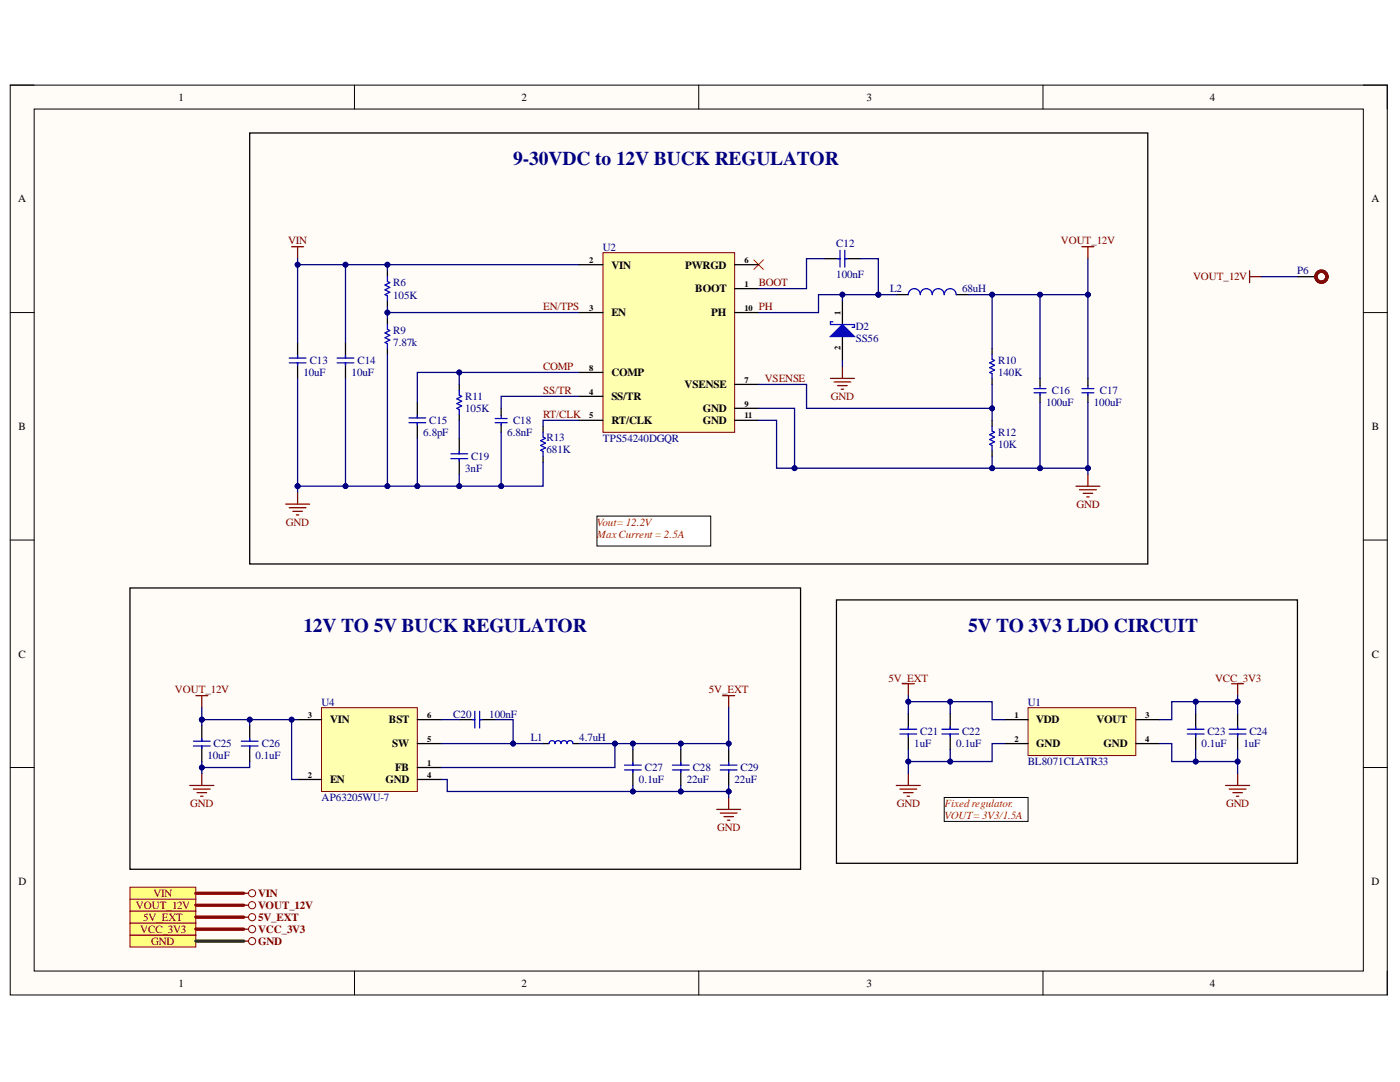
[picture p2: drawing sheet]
<svg xmlns="http://www.w3.org/2000/svg" width="279mm" height="216mm" viewBox="0 0 279 216" stroke-linecap="round" stroke-linejoin="round" font-family="sans-serif">
<defs><g id="words">
<g font-size="3.9" fill="#000080">
<text x="102.4" y="32.9">9-30VDC to 12V BUCK REGULATOR</text>
<text x="60.5" y="126.1">12V TO 5V BUCK REGULATOR</text>
<text x="193.2" y="126.1">5V TO 3V3 LDO CIRCUIT</text>
</g>
<g font-size="2.2">
<text x="35.6" y="20.1">1</text>
<text x="104.1" y="20.1">2</text>
<text x="172.9" y="20.1">3</text>
<text x="241.5" y="20.1">4</text>
<text x="3.6" y="40.4">A</text>
<text x="273.7" y="40.4">A</text>
<text x="122" y="53.6">VIN</text>
<text x="136.7" y="53.6">PWRGD</text>
<text x="138.7" y="58.3">BOOT</text>
<text x="122" y="63.1">EN</text>
<text x="142" y="63.1">PH</text>
<text x="122" y="75.1">COMP</text>
<text x="136.6" y="77.5">VSENSE</text>
<text x="122" y="79.9">SS/TR</text>
<text x="140.3" y="82.2">GND</text>
<text x="3.7" y="85.8">B</text>
<text x="122" y="84.6">RT/CLK</text>
<text x="140.3" y="84.6">GND</text>
<text x="273.8" y="85.8">B</text>
<text x="3.7" y="131.3">C</text>
<text x="273.8" y="131.3">C</text>
<text x="65.9" y="144.4">VIN</text>
<text x="77.6" y="144.4">BST</text>
<text x="78.3" y="149.1">SW</text>
<text x="206.8" y="144.4">VDD</text>
<text x="206.8" y="149.1">GND</text>
<text x="218.8" y="144.4">VOUT</text>
<text x="220.3" y="149.1">GND</text>
<text x="78.9" y="153.9">FB</text>
<text x="65.9" y="156.3">EN</text>
<text x="76.9" y="156.3">GND</text>
<text x="3.7" y="176.6">D</text>
<text x="273.7" y="176.6">D</text>
<text x="35.6" y="196.9">1</text>
<text x="104.1" y="196.9">2</text>
<text x="172.9" y="196.9">3</text>
<text x="241.5" y="196.9">4</text>
</g>
<g font-size="2.2" fill="#800000">
<text x="57.5" y="48.8">VIN</text>
<text x="211.7" y="48.8">VOUT_12V</text>
<text x="151.4" y="57.1">BOOT</text>
<text x="238.1" y="55.9">VOUT_12V</text>
<text x="108.4" y="61.9">EN/TPS</text>
<text x="151.4" y="61.9">PH</text>
<text x="108.4" y="73.9">COMP</text>
<text x="152.6" y="76.2">VSENSE</text>
<text x="108.4" y="83.4">RT/CLK</text>
<text x="108.4" y="78.7">SS/TR</text>
<text x="165.8" y="79.9">GND</text>
<text x="214.8" y="101.3">GND</text>
<text x="57.1" y="105">GND</text>
<text x="177.3" y="136">5V_EXT</text>
<text x="242.5" y="136">VCC_3V3</text>
<text x="34.9" y="138.4">VOUT_12V</text>
<text x="141.5" y="138.4">5V_EXT</text>
<text x="38" y="161.1">GND</text>
<text x="179" y="161.1">GND</text>
<text x="244.7" y="161.1">GND</text>
<text x="143.1" y="165.8">GND</text>
<text x="30.6" y="179">VIN</text>
<text x="51.5" y="179">VIN</text>
<text x="27.1" y="181.4">VOUT_12V</text>
<text x="28.6" y="183.7">5V_EXT</text>
<text x="51.5" y="181.4">VOUT_12V</text>
<text x="51.5" y="183.7">5V_EXT</text>
<text x="28" y="186.2">VCC_3V3</text>
<text x="30.2" y="188.6">GND</text>
<text x="51.5" y="188.6">GND</text>
<text x="51.5" y="186.2">VCC_3V3</text>
</g>
<g font-size="2.2" fill="#000080">
<text x="120.3" y="50">U2</text>
<text x="166.9" y="49.3">C12</text>
<text x="78.5" y="57.1">R6</text>
<text x="78.5" y="59.6">105K</text>
<text x="166.9" y="55.5">100nF</text>
<text x="177.6" y="58.3">L2</text>
<text x="192" y="58.3">68uH</text>
<text x="258.9" y="54.8">P6</text>
<text x="170.8" y="65.9">D2</text>
<text x="78.5" y="66.7">R9</text>
<text x="78.5" y="69.1">7.87k</text>
<text x="170.8" y="68.3">SS56</text>
<text x="60.5" y="75.1">10uF</text>
<text x="61.8" y="72.7">C13</text>
<text x="70.2" y="75.1">10uF</text>
<text x="71.4" y="72.7">C14</text>
<text x="199.2" y="72.7">R10</text>
<text x="199.2" y="75.1">140K</text>
<text x="92.8" y="79.9">R11</text>
<text x="92.8" y="82.2">105K</text>
<text x="208.8" y="81.1">100uF</text>
<text x="209.9" y="78.7">C16</text>
<text x="218.3" y="81.1">100uF</text>
<text x="219.5" y="78.7">C17</text>
<text x="84.5" y="87.1">6.8pF</text>
<text x="85.6" y="84.6">C15</text>
<text x="101.2" y="87.1">6.8nF</text>
<text x="102.4" y="84.6">C18</text>
<text x="109.1" y="88">R13</text>
<text x="120.3" y="88.2">TPS54240DGQR</text>
<text x="199.2" y="87.1">R12</text>
<text x="199.2" y="89.4">10K</text>
<text x="92.8" y="94.2">3nF</text>
<text x="94" y="91.8">C19</text>
<text x="109.1" y="90.3">681K</text>
<text x="64.2" y="140.8">U4</text>
<text x="90.5" y="143.2">C20</text>
<text x="97.7" y="143.2">100nF</text>
<text x="205.1" y="140.8">U1</text>
<text x="42.6" y="149.1">C25</text>
<text x="52.3" y="149.1">C26</text>
<text x="105.9" y="147.9">L1</text>
<text x="115.6" y="147.9">4.7uH</text>
<text x="182.5" y="149.1">1uF</text>
<text x="183.6" y="146.7">C21</text>
<text x="190.8" y="149.1">0.1uF</text>
<text x="192" y="146.7">C22</text>
<text x="239.8" y="149.1">0.1uF</text>
<text x="241" y="146.7">C23</text>
<text x="248.2" y="149.1">1uF</text>
<text x="249.3" y="146.7">C24</text>
<text x="41.4" y="151.5">10uF</text>
<text x="51" y="151.5">0.1uF</text>
<text x="128.7" y="153.9">C27</text>
<text x="138.2" y="153.9">C28</text>
<text x="147.8" y="153.9">C29</text>
<text x="205.1" y="152.7">BL8071CLATR33</text>
<text x="64.2" y="159.9">AP63205WU-7</text>
<text x="127.5" y="156.3">0.1uF</text>
<text x="137.1" y="156.3">22uF</text>
<text x="146.6" y="156.3">22uF</text>
</g>
<g font-size="2.2" fill="#f00">
<text x="119.1" y="105">Vout=12.2V</text>
<text x="119.1" y="107.3">MaxCurrent= 2.5A</text>
<text x="188.5" y="161.1">Fixedregulator.</text>
<text x="188.5" y="163.5">VOUT= 3V3/1.5A</text>
</g>
<g font-size="1.7">
<text x="117.6" y="52.5">2</text>
<text x="148.6" y="52.5">6</text>
<text x="148.6" y="57.2">1</text>
<text x="117.6" y="62">3</text>
<text x="148.6" y="62">10</text>
<text x="167.7" y="62.9" transform="rotate(-90 167.7 62.9)">1</text>
<text x="167.7" y="69.8" transform="rotate(-90 167.7 69.8)">2</text>
<text x="117.6" y="74">8</text>
<text x="148.6" y="76.4">7</text>
<text x="117.6" y="78.8">4</text>
<text x="117.6" y="83.5">5</text>
<text x="148.6" y="81.1">9</text>
<text x="148.6" y="83.5">11</text>
<text x="61.5" y="143.3">3</text>
<text x="85.2" y="143.3">6</text>
<text x="202.5" y="143.3">1</text>
<text x="228.5" y="143.3">3</text>
<text x="85.2" y="148">5</text>
<text x="202.5" y="148">2</text>
<text x="228.5" y="148">4</text>
<text x="61.5" y="155.2">2</text>
<text x="85.2" y="152.8">1</text>
<text x="85.2" y="155.2">4</text>
</g>
</g></defs>
<path d="M2 17h274.9v181.5h-274.9z" fill-rule="evenodd" fill="#fffcf8"/>
<path d="M2 17h274.9v181.5h-274.9z" fill="none" stroke="#000" stroke-width=".2"/>
<path d="M6.8 21.8h265.3v172h-265.3z" fill-rule="evenodd" fill="#fffcf8"/>
<g fill="none" stroke="#000" stroke-width=".2">
<path d="M2 17h4.8M70.7 17v4.8M139.4 17v4.8M208.2 17v4.8M272.1 17h4.8v4.8M6.8 21.8h265.3v172h-265.3zM2 62.4h4.8M272.1 62.4h4.8M2 107.8h4.8M272.1 107.8h4.8M2 153.1h4.8M272.1 153.1h4.8"/>
<path d="M70.7 193.8v4.7M139.5 193.8v4.7M208.2 193.8v4.7M276.9 193.8v4.7"/>
</g>
<path d="M25.9 179.4h13.2v2.4h-13.2z" fill-rule="evenodd" fill="#ffff80"/>
<g fill="none" stroke="#800000" stroke-width=".2">
<path d="M25.9 179.4h13.2v2.4h-13.2z"/>
<circle cx="50.3" cy="180.6" r=".71"/>
</g>
<path d="M48.6 180.6h1" fill="none" stroke="#800000" stroke-width=".25"/>
<path d="M25.9 177h13.2v2.4h-13.2z" fill-rule="evenodd" fill="#ffff80"/>
<g fill="none" stroke="#800000" stroke-width=".2">
<path d="M25.9 177h13.2v2.4h-13.2z"/>
<circle cx="50.3" cy="178.2" r=".71"/>
</g>
<path d="M48.6 178.2h1" fill="none" stroke="#800000" stroke-width=".25"/>
<path d="M25.9 186.6h13.2v2.4h-13.2z" fill-rule="evenodd" fill="#ffff80"/>
<g fill="none" stroke="#800000" stroke-width=".2">
<path d="M25.9 186.6h13.2v2.4h-13.2z"/>
<circle cx="50.3" cy="187.8" r=".72"/>
</g>
<path d="M58.2 49.2h2.4M59.4 49.2v2.4M215.9 49.2h2.4M217.1 49.2v2.4M165.7 75.5h4.8M166.5 76.2h3.3M167.2 76.9h1.9M167.9 77.7h.5M168.1 73.1v2.4M48.6 187.8h1" fill="none" stroke="#800000" stroke-width=".25"/>
<path d="M119.1 103h22.7v6h-22.7z" fill-rule="evenodd" fill="#fff"/>
<path d="M119.1 103h22.7v6h-22.7z" fill="none" stroke="#000" stroke-width=".2"/>
<path d="M168.1 60v4.8M178.9 58.8h2.4M190.8 58.8h2.4M168.1 67.1v4.8M83.3 80.3v3.1M83.3 84.3v3.2" fill="none" stroke="#000" stroke-width=".25"/>
<path d="M181.3 58.8a1.19 1.19 0 0 1 1.2-1.2 1.19 1.19 0 0 1 1.2 1.2 1.19 1.19 0 0 1 1.2-1.2 1.19 1.19 0 0 1 1.2 1.2 1.19 1.19 0 0 1 1.1-1.2 1.19 1.19 0 0 1 1.2 1.2 1.19 1.19 0 0 1 1.2-1.2 1.19 1.19 0 0 1 1.2 1.2M165.7 64.8h4.8v.5h-.4M166.2 64.2h-.5v.5M81.6 83.4h3.4M81.6 84.3h3.4M83.3 82.9v.5M83.3 84.3v.5" fill="none" stroke="#00f" stroke-width=".25"/>
<path d="M165.7 67.1l2.4-2.3 2.4 2.3z" fill="#00f"/>
<g fill="none" stroke="#00f" stroke-width=".25">
<path d="M167.2 51.6h.4M167.6 49.9v3.4M168.6 49.9v3.4M168.6 51.6h.5M57.7 71.4h3.4M57.7 72.4h3.4M59.4 71v.4M59.4 72.4v.5M67.3 71.4h3.3M67.3 72.4h3.3M69 71v.4M69 72.4v.5"/>
<path d="M165.7 67.1l2.4-2.3 2.4 2.3zM90 90.6h3.3M90 91.5h3.3M91.7 90.1v.5M91.7 91.5v.5M198 85.1v.9l.5 .3-1 .4 1 .5-1 .5 1 .5-1 .4 .5 .3v.9"/>
</g>
<path d="M49.8 26.5h179.3v86h-179.3zM164.5 51.6h3.1M168.6 51.6h3.1M59.4 68.3v3.1M59.4 72.4v3.1M69 68.3v3.1M69 72.4v3.1M91.7 87.5v3.1M91.7 91.5v3.1M198 83.9v1.2M198 89.8v1.2" fill="none" stroke="#000" stroke-width=".25"/>
<path d="M150.4 51.9l2 1.9M152.4 51.9l-2 1.9" fill="none" stroke="#f00" stroke-width=".2"/>
<g fill="none" stroke="#800000" stroke-width=".25">
<path d="M59.4 98.2v2.4M214.7 97h4.8M215.4 97.7h3.4M216.2 98.4h1.9M216.9 99.2h.5M217.1 94.6v2.4M57 100.6h4.8M57.7 101.3h3.4M58.4 102h1.9M59.2 102.7h.4M39.1 138.8h2.4M40.3 138.8v2.4"/>
<path d="M144.2 138.8h2.4M145.4 138.8v2.4"/>
</g>
<path d="M64.2 141.2h19.1v16.7h-19.1z" fill-rule="evenodd" fill="#ffffb0"/>
<path d="M64.2 141.2h19.1v16.7h-19.1z" fill="none" stroke="#800000" stroke-width=".2"/>
<g fill="none" stroke="#000" stroke-width=".25">
<path d="M25.9 117.3h133.9v56.2h-133.9zM40.3 144.8v3.1M40.3 148.8v3.2M49.8 144.8v3.1M49.8 148.8v3.2M59.4 155.5h4.8M59.4 143.6h4.8M83.3 153.1h4.8M83.3 155.5h4.8M83.3 143.6h4.8M83.3 148.4h4.8M91.7 143.6h3.1"/>
<path d="M95.7 143.6h3.1M108.4 148.4h1.2M114.4 148.4h1.1M126.3 149.6v3.1M126.3 153.6v3.1M135.9 149.6v3.1M135.9 153.6v3.1M145.4 149.6v3.1M145.4 153.6v3.1"/>
</g>
<g fill="none" stroke="#00f" stroke-width=".25">
<path d="M38.6 147.9h3.3M38.6 148.8h3.3M40.3 147.4v.5M40.3 148.8v.5M48.2 147.9h3.3M48.2 148.8h3.3M49.8 147.4v.5M49.8 148.8v.5M94.3 143.6h.5M94.8 141.9v3.4M95.7 141.9v3.4M95.7 143.6h.5"/>
<path d="M109.6 148.4a.6 .6 0 0 1 .6-.6 .6 .6 0 0 1 .6 .6 .6 .6 0 0 1 .6-.6 .6 .6 0 0 1 .6 .6 .6 .6 0 0 1 .6-.6 .6 .6 0 0 1 .6 .6 .6 .6 0 0 1 .6-.6 .6 .6 0 0 1 .6 .6M124.6 152.7h3.4M124.6 153.6h3.4M126.3 152.2v.5M126.3 153.6v.5M134.2 152.7h3.3M134.2 153.6h3.3M135.9 152.2v.5M135.9 153.6v.5M143.8 152.7h3.3M143.8 153.6h3.3M145.4 152.2v.5"/>
<path d="M145.4 153.6v.5"/>
</g>
<g fill="none" stroke="#800000" stroke-width=".25">
<path d="M180.1 136.4h2.4M181.3 136.4v2.4M245.8 136.4h2.4M247 136.4v2.4M37.9 156.7h4.8M38.6 157.4h3.3M39.3 158.2h1.9M40 158.9h.5M40.3 154.3v2.4M145.4 159.1v2.4M143 161.5h4.8M143.8 162.2h3.3"/>
<path d="M144.5 162.9h1.9M145.2 163.7h.5"/>
</g>
<path d="M205.2 141.2h21.5v9.6h-21.5z" fill-rule="evenodd" fill="#ffffb0"/>
<path d="M205.2 141.2h21.5v9.6h-21.5z" fill="none" stroke="#800000" stroke-width=".2"/>
<path d="M181.3 142.4v3.1M181.3 146.5v3.1M189.6 142.4v3.1M189.6 146.5v3.1M200.4 143.6h4.8M200.4 148.4h4.8M226.7 143.6h4.8M226.7 148.4h4.8M238.6 142.4v3.1M238.6 146.5v3.1M247 142.4v3.1M247 146.5v3.1" fill="none" stroke="#000" stroke-width=".25"/>
<g fill="none" stroke="#00f" stroke-width=".25">
<path d="M179.6 145.5h3.3M179.6 146.5h3.3M181.3 145v.5M181.3 146.5v.4M188 145.5h3.3M188 146.5h3.3M189.6 145v.5M189.6 146.5v.4M237 145.5h3.3M237 146.5h3.3M238.6 145v.5M238.6 146.5v.4"/>
<path d="M245.3 145.5h3.4M245.3 146.5h3.4M247 145v.5M247 146.5v.4"/>
</g>
<path d="M178.9 156.7h4.8M179.6 157.4h3.3M180.3 158.2h1.9M181 158.9h.5M181.3 154.3v2.4M244.6 156.7h4.8M245.3 157.4h3.4M246 158.2h1.9M246.7 158.9h.5M247 154.3v2.4" fill="none" stroke="#800000" stroke-width=".25"/>
<path d="M188.4 159.1h16.8v4.8h-16.8z" fill-rule="evenodd" fill="#fff"/>
<path d="M188.4 159.1h16.8v4.8h-16.8z" fill="none" stroke="#000" stroke-width=".2"/>
<g fill="none" stroke="#000" stroke-width=".25">
<path d="M77.3 54v1.2M77.3 60v1.2M77.3 63.6v1.2M77.3 69.5v1.2M91.7 76.7v1.2M198 69.5v1.2M198 75.5v1.2M207.6 75.5v1.4M207.6 78.7v1.6M217.1 75.5v1.4M217.1 78.7v1.6M91.7 82.7v1.2"/>
<path d="M100 81.5v1.4M100 84.7v1.6M108.4 85.1v1.2M108.4 91v1.2M166.9 119.7h92v52.6h-92z"/>
</g>
<g fill="none" stroke="#00f" stroke-width=".25">
<path d="M77.3 55.2v1l.5 .2-1 .5 1 .5-1 .4 1 .5-1 .5 .5 .2v1M77.3 64.8v.9l.5 .3-1 .4 1 .5-1 .5 1 .5-1 .4 .5 .3v.9M91.7 77.9v1l.4 .2-.9 .5 .9 .4-.9 .5 .9 .5-.9 .5 .5 .2v1M198 70.7v1l.5 .2-1 .5 1 .5-1 .5 1 .4-1 .5 .5 .3v.9M206.4 78.4h2.4M206.4 77.5h2.4M207.6 76.9v.5M207.6 78.4v.5M215.9 78.4h2.4M215.9 77.5h2.4M217.1 76.9v.5M217.1 78.4v.5"/>
<path d="M98.8 84.3h2.4M98.8 83.5h2.4M100 82.9v.5M100 84.3v.5M108.4 86.3v.9l.5 .3-1 .4 1 .5-1 .5 1 .5-1 .4 .5 .3v.9"/>
</g>
<path d="M25.9 181.8h13.2v2.4h-13.2z" fill-rule="evenodd" fill="#ffff80"/>
<g fill="none" stroke="#800000" stroke-width=".2">
<path d="M25.9 181.8h13.2v2.4h-13.2z"/>
<circle cx="50.3" cy="183" r=".72"/>
</g>
<path d="M48.6 183h1" fill="none" stroke="#800000" stroke-width=".25"/>
<path d="M25.9 184.2h13.2v2.4h-13.2z" fill-rule="evenodd" fill="#ffff80"/>
<g fill="none" stroke="#800000" stroke-width=".2">
<path d="M25.9 184.2h13.2v2.4h-13.2z"/>
<circle cx="50.3" cy="185.4" r=".72"/>
</g>
<path d="M249.4 54v2.4M249.4 55.2h2.4M48.6 185.4h1" fill="none" stroke="#800000" stroke-width=".25"/>
<path d="M258.9 55.2h3.6" fill="none" stroke="#000" stroke-width=".25"/>
<circle cx="263.7" cy="55.2" r="1.1" fill="none" stroke="#5b0f00" stroke-width=".68"/>
<path d="M120.3 50.4h26.3v35.9h-26.3z" fill-rule="evenodd" fill="#ffffb0"/>
<path d="M120.3 50.4h26.3v35.9h-26.3z" fill="none" stroke="#800000" stroke-width=".2"/>
<path d="M115.5 52.8h4.8M146.6 57.6h4.8M146.6 52.8h4.8M115.5 62.4h4.8M115.5 79.1h4.8M115.5 74.3h4.8M146.6 62.4h4.8M146.6 76.7h4.8M115.5 83.9h4.8M146.6 83.9h4.8M146.6 81.5h4.8" fill="none" stroke="#000" stroke-width=".25"/>
<path d="M39.1 187.8h9.5" fill="none" stroke="#274e13" stroke-width=".68"/>
<path d="M39.1 178.2h9.5M39.1 180.6h9.5" fill="none" stroke="#980000" stroke-width=".68"/>
<path d="M77.3 62.4v1.2" fill="none" stroke="#000080" stroke-width=".25"/>
<circle cx="77.3" cy="62.4" r=".48" fill="#000080"/>
<circle cx="77.3" cy="62.4" r=".48" fill="none" stroke="#000080" stroke-width=".2"/>
<path d="M69 52.8v15.5" fill="none" stroke="#000080" stroke-width=".25"/>
<circle cx="69" cy="52.8" r=".48" fill="#000080"/>
<circle cx="69" cy="52.8" r=".48" fill="none" stroke="#000080" stroke-width=".2"/>
<path d="M59.4 52.8v15.5" fill="none" stroke="#000080" stroke-width=".25"/>
<circle cx="59.4" cy="52.8" r=".48" fill="#000080"/>
<circle cx="59.4" cy="52.8" r=".48" fill="none" stroke="#000080" stroke-width=".2"/>
<path d="M69 75.5v21.5" fill="none" stroke="#000080" stroke-width=".25"/>
<circle cx="69" cy="97" r=".48" fill="#000080"/>
<circle cx="69" cy="97" r=".48" fill="none" stroke="#000080" stroke-width=".2"/>
<path d="M77.3 70.7v26.3" fill="none" stroke="#000080" stroke-width=".25"/>
<circle cx="77.3" cy="97" r=".48" fill="#000080"/>
<circle cx="77.3" cy="97" r=".48" fill="none" stroke="#000080" stroke-width=".2"/>
<path d="M91.7 74.3v2.4M91.7 83.9v3.6" fill="none" stroke="#000080" stroke-width=".25"/>
<circle cx="91.7" cy="74.3" r=".48" fill="#000080"/>
<circle cx="91.7" cy="74.3" r=".48" fill="none" stroke="#000080" stroke-width=".2"/>
<path d="M83.3 87.5v9.5h8.4v-2.4" fill="none" stroke="#000080" stroke-width=".25"/>
<circle cx="91.7" cy="97" r=".48" fill="#000080"/>
<circle cx="91.7" cy="97" r=".48" fill="none" stroke="#000080" stroke-width=".2"/>
<circle cx="83.3" cy="97" r=".48" fill="#000080"/>
<circle cx="83.3" cy="97" r=".48" fill="none" stroke="#000080" stroke-width=".2"/>
<path d="M59.4 75.5v21.5" fill="none" stroke="#000080" stroke-width=".25"/>
<circle cx="59.4" cy="97" r=".48" fill="#000080"/>
<circle cx="59.4" cy="97" r=".48" fill="none" stroke="#000080" stroke-width=".2"/>
<path d="M59.4 97v1.2" fill="none" stroke="#000080" stroke-width=".25"/>
<circle cx="59.4" cy="97" r=".48" fill="#000080"/>
<circle cx="59.4" cy="97" r=".48" fill="none" stroke="#000080" stroke-width=".2"/>
<path d="M108.4 92.2v4.8h-8.4" fill="none" stroke="#000080" stroke-width=".25"/>
<circle cx="100" cy="97" r=".48" fill="#000080"/>
<circle cx="100" cy="97" r=".48" fill="none" stroke="#000080" stroke-width=".2"/>
<path d="M175.3 58.8h3.6" fill="none" stroke="#000080" stroke-width=".25"/>
<circle cx="175.3" cy="58.8" r=".48" fill="#000080"/>
<circle cx="175.3" cy="58.8" r=".48" fill="none" stroke="#000080" stroke-width=".2"/>
<path d="M193.2 58.8h4.8v10.7" fill="none" stroke="#000080" stroke-width=".25"/>
<circle cx="198" cy="58.8" r=".48" fill="#000080"/>
<circle cx="198" cy="58.8" r=".48" fill="none" stroke="#000080" stroke-width=".2"/>
<path d="M77.3 61.2v1.2h38.2" fill="none" stroke="#000080" stroke-width=".25"/>
<circle cx="77.3" cy="62.4" r=".48" fill="#000080"/>
<circle cx="77.3" cy="62.4" r=".48" fill="none" stroke="#000080" stroke-width=".2"/>
<path d="M164.5 51.6h-3.5v6h-9.6M171.7 51.6h3.6v7.2M115.5 83.9h-7.1v1.2" fill="none" stroke="#000080" stroke-width=".25"/>
<circle cx="175.3" cy="58.8" r=".48" fill="#000080"/>
<circle cx="175.3" cy="58.8" r=".48" fill="none" stroke="#000080" stroke-width=".2"/>
<path d="M168.1 58.8v1.2" fill="none" stroke="#000080" stroke-width=".25"/>
<circle cx="168.1" cy="58.8" r=".48" fill="#000080"/>
<circle cx="168.1" cy="58.8" r=".48" fill="none" stroke="#000080" stroke-width=".2"/>
<path d="M198 91v2.4" fill="none" stroke="#000080" stroke-width=".25"/>
<circle cx="198" cy="93.4" r=".48" fill="#000080"/>
<circle cx="198" cy="93.4" r=".48" fill="none" stroke="#000080" stroke-width=".2"/>
<path d="M198 58.8h9.6v16.7" fill="none" stroke="#000080" stroke-width=".25"/>
<circle cx="207.6" cy="58.8" r=".48" fill="#000080"/>
<circle cx="207.6" cy="58.8" r=".48" fill="none" stroke="#000080" stroke-width=".2"/>
<circle cx="198" cy="58.8" r=".48" fill="#000080"/>
<circle cx="198" cy="58.8" r=".48" fill="none" stroke="#000080" stroke-width=".2"/>
<path d="M207.6 58.8h9.5v16.7" fill="none" stroke="#000080" stroke-width=".25"/>
<circle cx="207.6" cy="58.8" r=".48" fill="#000080"/>
<circle cx="207.6" cy="58.8" r=".48" fill="none" stroke="#000080" stroke-width=".2"/>
<circle cx="217.1" cy="58.8" r=".48" fill="#000080"/>
<circle cx="217.1" cy="58.8" r=".48" fill="none" stroke="#000080" stroke-width=".2"/>
<path d="M217.1 80.3v13.1" fill="none" stroke="#000080" stroke-width=".25"/>
<circle cx="217.1" cy="93.4" r=".48" fill="#000080"/>
<circle cx="217.1" cy="93.4" r=".48" fill="none" stroke="#000080" stroke-width=".2"/>
<path d="M207.6 80.3v13.1" fill="none" stroke="#000080" stroke-width=".25"/>
<circle cx="207.6" cy="93.4" r=".48" fill="#000080"/>
<circle cx="207.6" cy="93.4" r=".48" fill="none" stroke="#000080" stroke-width=".2"/>
<path d="M217.1 51.6v7.2" fill="none" stroke="#000080" stroke-width=".25"/>
<circle cx="217.1" cy="58.8" r=".48" fill="#000080"/>
<circle cx="217.1" cy="58.8" r=".48" fill="none" stroke="#000080" stroke-width=".2"/>
<path d="M40.3 141.2v2.4" fill="none" stroke="#000080" stroke-width=".25"/>
<circle cx="40.3" cy="143.6" r=".48" fill="#000080"/>
<circle cx="40.3" cy="143.6" r=".48" fill="none" stroke="#000080" stroke-width=".2"/>
<path d="M98.8 143.6h3.6v4.8h-14.3" fill="none" stroke="#000080" stroke-width=".25"/>
<circle cx="102.4" cy="148.4" r=".48" fill="#000080"/>
<circle cx="102.4" cy="148.4" r=".48" fill="none" stroke="#000080" stroke-width=".2"/>
<path d="M88.1 143.6h3.6M102.4 148.4h6" fill="none" stroke="#000080" stroke-width=".25"/>
<circle cx="102.4" cy="148.4" r=".48" fill="#000080"/>
<circle cx="102.4" cy="148.4" r=".48" fill="none" stroke="#000080" stroke-width=".2"/>
<path d="M135.9 148.4h9.5v1.2" fill="none" stroke="#000080" stroke-width=".25"/>
<circle cx="135.9" cy="148.4" r=".48" fill="#000080"/>
<circle cx="135.9" cy="148.4" r=".48" fill="none" stroke="#000080" stroke-width=".2"/>
<circle cx="145.4" cy="148.4" r=".48" fill="#000080"/>
<circle cx="145.4" cy="148.4" r=".48" fill="none" stroke="#000080" stroke-width=".2"/>
<path d="M145.4 141.2v7.2" fill="none" stroke="#000080" stroke-width=".25"/>
<circle cx="145.4" cy="148.4" r=".48" fill="#000080"/>
<circle cx="145.4" cy="148.4" r=".48" fill="none" stroke="#000080" stroke-width=".2"/>
<path d="M126.3 148.4v1.2" fill="none" stroke="#000080" stroke-width=".25"/>
<circle cx="126.3" cy="148.4" r=".48" fill="#000080"/>
<circle cx="126.3" cy="148.4" r=".48" fill="none" stroke="#000080" stroke-width=".2"/>
<path d="M122.7 148.4h13.2v1.2" fill="none" stroke="#000080" stroke-width=".25"/>
<circle cx="135.9" cy="148.4" r=".48" fill="#000080"/>
<circle cx="135.9" cy="148.4" r=".48" fill="none" stroke="#000080" stroke-width=".2"/>
<circle cx="126.3" cy="148.4" r=".48" fill="#000080"/>
<circle cx="126.3" cy="148.4" r=".48" fill="none" stroke="#000080" stroke-width=".2"/>
<circle cx="122.7" cy="148.4" r=".48" fill="#000080"/>
<circle cx="122.7" cy="148.4" r=".48" fill="none" stroke="#000080" stroke-width=".2"/>
<path d="M115.5 148.4h7.2v4.7h-34.6" fill="none" stroke="#000080" stroke-width=".25"/>
<circle cx="122.7" cy="148.4" r=".48" fill="#000080"/>
<circle cx="122.7" cy="148.4" r=".48" fill="none" stroke="#000080" stroke-width=".2"/>
<path d="M59.4 143.6h-1.2v11.9h1.2" fill="none" stroke="#000080" stroke-width=".25"/>
<circle cx="58.2" cy="143.6" r=".48" fill="#000080"/>
<circle cx="58.2" cy="143.6" r=".48" fill="none" stroke="#000080" stroke-width=".2"/>
<path d="M126.3 156.7v1.2h9.6" fill="none" stroke="#000080" stroke-width=".25"/>
<circle cx="126.3" cy="157.9" r=".48" fill="#000080"/>
<circle cx="126.3" cy="157.9" r=".48" fill="none" stroke="#000080" stroke-width=".2"/>
<circle cx="135.9" cy="157.9" r=".48" fill="#000080"/>
<circle cx="135.9" cy="157.9" r=".48" fill="none" stroke="#000080" stroke-width=".2"/>
<path d="M145.4 156.7v2.4" fill="none" stroke="#000080" stroke-width=".25"/>
<circle cx="145.4" cy="157.9" r=".48" fill="#000080"/>
<circle cx="145.4" cy="157.9" r=".48" fill="none" stroke="#000080" stroke-width=".2"/>
<path d="M135.9 156.7v1.2h9.5" fill="none" stroke="#000080" stroke-width=".25"/>
<circle cx="135.9" cy="157.9" r=".48" fill="#000080"/>
<circle cx="135.9" cy="157.9" r=".48" fill="none" stroke="#000080" stroke-width=".2"/>
<circle cx="145.4" cy="157.9" r=".48" fill="#000080"/>
<circle cx="145.4" cy="157.9" r=".48" fill="none" stroke="#000080" stroke-width=".2"/>
<path d="M88.1 155.5h1.2v2.4h37" fill="none" stroke="#000080" stroke-width=".25"/>
<circle cx="126.3" cy="157.9" r=".48" fill="#000080"/>
<circle cx="126.3" cy="157.9" r=".48" fill="none" stroke="#000080" stroke-width=".2"/>
<path d="M247 138.8v1.2h-13.2v3.6h-2.3" fill="none" stroke="#000080" stroke-width=".25"/>
<circle cx="247" cy="140" r=".48" fill="#000080"/>
<circle cx="247" cy="140" r=".48" fill="none" stroke="#000080" stroke-width=".2"/>
<circle cx="238.6" cy="140" r=".48" fill="#000080"/>
<circle cx="238.6" cy="140" r=".48" fill="none" stroke="#000080" stroke-width=".2"/>
<path d="M181.3 138.8v1.2h16.7v3.6h2.4" fill="none" stroke="#000080" stroke-width=".25"/>
<circle cx="181.3" cy="140" r=".48" fill="#000080"/>
<circle cx="181.3" cy="140" r=".48" fill="none" stroke="#000080" stroke-width=".2"/>
<circle cx="189.6" cy="140" r=".48" fill="#000080"/>
<circle cx="189.6" cy="140" r=".48" fill="none" stroke="#000080" stroke-width=".2"/>
<path d="M247 140v2.4" fill="none" stroke="#000080" stroke-width=".25"/>
<circle cx="247" cy="140" r=".48" fill="#000080"/>
<circle cx="247" cy="140" r=".48" fill="none" stroke="#000080" stroke-width=".2"/>
<path d="M181.3 140v2.4" fill="none" stroke="#000080" stroke-width=".25"/>
<circle cx="181.3" cy="140" r=".48" fill="#000080"/>
<circle cx="181.3" cy="140" r=".48" fill="none" stroke="#000080" stroke-width=".2"/>
<path d="M238.6 140v2.4" fill="none" stroke="#000080" stroke-width=".25"/>
<circle cx="238.6" cy="140" r=".48" fill="#000080"/>
<circle cx="238.6" cy="140" r=".48" fill="none" stroke="#000080" stroke-width=".2"/>
<path d="M189.6 140v2.4" fill="none" stroke="#000080" stroke-width=".25"/>
<circle cx="189.6" cy="140" r=".48" fill="#000080"/>
<circle cx="189.6" cy="140" r=".48" fill="none" stroke="#000080" stroke-width=".2"/>
<path d="M189.6 149.6v2.4" fill="none" stroke="#000080" stroke-width=".25"/>
<circle cx="189.6" cy="152" r=".48" fill="#000080"/>
<circle cx="189.6" cy="152" r=".48" fill="none" stroke="#000080" stroke-width=".2"/>
<path d="M247 149.6v2.4" fill="none" stroke="#000080" stroke-width=".25"/>
<circle cx="247" cy="152" r=".48" fill="#000080"/>
<circle cx="247" cy="152" r=".48" fill="none" stroke="#000080" stroke-width=".2"/>
<path d="M181.3 149.6v2.4" fill="none" stroke="#000080" stroke-width=".25"/>
<circle cx="181.3" cy="152" r=".48" fill="#000080"/>
<circle cx="181.3" cy="152" r=".48" fill="none" stroke="#000080" stroke-width=".2"/>
<path d="M200.4 148.4h-2.4v3.6h-16.7v2.3" fill="none" stroke="#000080" stroke-width=".25"/>
<circle cx="181.3" cy="152" r=".48" fill="#000080"/>
<circle cx="181.3" cy="152" r=".48" fill="none" stroke="#000080" stroke-width=".2"/>
<circle cx="189.6" cy="152" r=".48" fill="#000080"/>
<circle cx="189.6" cy="152" r=".48" fill="none" stroke="#000080" stroke-width=".2"/>
<path d="M231.5 148.4h2.3v3.6h13.2v2.3" fill="none" stroke="#000080" stroke-width=".25"/>
<circle cx="247" cy="152" r=".48" fill="#000080"/>
<circle cx="247" cy="152" r=".48" fill="none" stroke="#000080" stroke-width=".2"/>
<circle cx="238.6" cy="152" r=".48" fill="#000080"/>
<circle cx="238.6" cy="152" r=".48" fill="none" stroke="#000080" stroke-width=".2"/>
<path d="M77.3 52.8v1.2" fill="none" stroke="#000080" stroke-width=".25"/>
<circle cx="77.3" cy="52.8" r=".48" fill="#000080"/>
<circle cx="77.3" cy="52.8" r=".48" fill="none" stroke="#000080" stroke-width=".2"/>
<path d="M100 86.3v10.7h-8.3" fill="none" stroke="#000080" stroke-width=".25"/>
<circle cx="100" cy="97" r=".48" fill="#000080"/>
<circle cx="100" cy="97" r=".48" fill="none" stroke="#000080" stroke-width=".2"/>
<circle cx="91.7" cy="97" r=".48" fill="#000080"/>
<circle cx="91.7" cy="97" r=".48" fill="none" stroke="#000080" stroke-width=".2"/>
<path d="M115.5 79.1h-15.5v2.4M49.8 143.6v1.2" fill="none" stroke="#000080" stroke-width=".25"/>
<path d="M39.1 183h9.5M39.1 185.4h9.5" fill="none" stroke="#980000" stroke-width=".68"/>
<circle cx="49.8" cy="143.6" r=".48" fill="#000080"/>
<circle cx="49.8" cy="143.6" r=".48" fill="none" stroke="#000080" stroke-width=".2"/>
<path d="M40.3 143.6h17.9" fill="none" stroke="#000080" stroke-width=".25"/>
<circle cx="40.3" cy="143.6" r=".48" fill="#000080"/>
<circle cx="40.3" cy="143.6" r=".48" fill="none" stroke="#000080" stroke-width=".2"/>
<circle cx="49.8" cy="143.6" r=".48" fill="#000080"/>
<circle cx="49.8" cy="143.6" r=".48" fill="none" stroke="#000080" stroke-width=".2"/>
<circle cx="58.2" cy="143.6" r=".48" fill="#000080"/>
<circle cx="58.2" cy="143.6" r=".48" fill="none" stroke="#000080" stroke-width=".2"/>
<path d="M40.3 152v1.1" fill="none" stroke="#000080" stroke-width=".25"/>
<circle cx="40.3" cy="153.2" r=".48" fill="#000080"/>
<circle cx="40.3" cy="153.2" r=".48" fill="none" stroke="#000080" stroke-width=".2"/>
<path d="M40.3 143.6v1.2" fill="none" stroke="#000080" stroke-width=".25"/>
<circle cx="40.3" cy="143.6" r=".48" fill="#000080"/>
<circle cx="40.3" cy="143.6" r=".48" fill="none" stroke="#000080" stroke-width=".2"/>
<path d="M49.8 152v1.1h-9.5v1.2" fill="none" stroke="#000080" stroke-width=".25"/>
<circle cx="40.3" cy="153.2" r=".48" fill="#000080"/>
<circle cx="40.3" cy="153.2" r=".48" fill="none" stroke="#000080" stroke-width=".2"/>
<path d="M238.6 149.6v2.4" fill="none" stroke="#000080" stroke-width=".25"/>
<circle cx="238.6" cy="152" r=".48" fill="#000080"/>
<circle cx="238.6" cy="152" r=".48" fill="none" stroke="#000080" stroke-width=".2"/>
<path d="M251.8 55.2h7.1M59.4 97h23.9" fill="none" stroke="#000080" stroke-width=".25"/>
<circle cx="83.3" cy="97" r=".48" fill="#000080"/>
<circle cx="83.3" cy="97" r=".48" fill="none" stroke="#000080" stroke-width=".2"/>
<circle cx="77.3" cy="97" r=".48" fill="#000080"/>
<circle cx="77.3" cy="97" r=".48" fill="none" stroke="#000080" stroke-width=".2"/>
<circle cx="69" cy="97" r=".48" fill="#000080"/>
<circle cx="69" cy="97" r=".48" fill="none" stroke="#000080" stroke-width=".2"/>
<circle cx="59.4" cy="97" r=".48" fill="#000080"/>
<circle cx="59.4" cy="97" r=".48" fill="none" stroke="#000080" stroke-width=".2"/>
<path d="M59.4 51.6v1.2h56.1" fill="none" stroke="#000080" stroke-width=".25"/>
<circle cx="59.4" cy="52.8" r=".48" fill="#000080"/>
<circle cx="59.4" cy="52.8" r=".48" fill="none" stroke="#000080" stroke-width=".2"/>
<circle cx="69" cy="52.8" r=".48" fill="#000080"/>
<circle cx="69" cy="52.8" r=".48" fill="none" stroke="#000080" stroke-width=".2"/>
<circle cx="77.3" cy="52.8" r=".48" fill="#000080"/>
<circle cx="77.3" cy="52.8" r=".48" fill="none" stroke="#000080" stroke-width=".2"/>
<path d="M115.5 74.3h-32.2v6" fill="none" stroke="#000080" stroke-width=".25"/>
<circle cx="91.7" cy="74.3" r=".48" fill="#000080"/>
<circle cx="91.7" cy="74.3" r=".48" fill="none" stroke="#000080" stroke-width=".2"/>
<path d="M175.3 58.8h-11.9v3.6h-12" fill="none" stroke="#000080" stroke-width=".25"/>
<circle cx="175.3" cy="58.8" r=".48" fill="#000080"/>
<circle cx="175.3" cy="58.8" r=".48" fill="none" stroke="#000080" stroke-width=".2"/>
<circle cx="168.1" cy="58.8" r=".48" fill="#000080"/>
<circle cx="168.1" cy="58.8" r=".48" fill="none" stroke="#000080" stroke-width=".2"/>
<path d="M151.4 76.7h9.6v4.8h37" fill="none" stroke="#000080" stroke-width=".25"/>
<circle cx="198" cy="81.5" r=".48" fill="#000080"/>
<circle cx="198" cy="81.5" r=".48" fill="none" stroke="#000080" stroke-width=".2"/>
<path d="M198 76.7v7.2" fill="none" stroke="#000080" stroke-width=".25"/>
<circle cx="198" cy="81.5" r=".48" fill="#000080"/>
<circle cx="198" cy="81.5" r=".48" fill="none" stroke="#000080" stroke-width=".2"/>
<path d="M151.4 81.5h7.2v11.9" fill="none" stroke="#000080" stroke-width=".25"/>
<circle cx="158.6" cy="93.4" r=".48" fill="#000080"/>
<circle cx="158.6" cy="93.4" r=".48" fill="none" stroke="#000080" stroke-width=".2"/>
<path d="M151.4 83.9h3.6v9.5h62.1v1.2" fill="none" stroke="#000080" stroke-width=".25"/>
<circle cx="158.6" cy="93.4" r=".48" fill="#000080"/>
<circle cx="158.6" cy="93.4" r=".48" fill="none" stroke="#000080" stroke-width=".2"/>
<circle cx="198" cy="93.4" r=".48" fill="#000080"/>
<circle cx="198" cy="93.4" r=".48" fill="none" stroke="#000080" stroke-width=".2"/>
<circle cx="207.6" cy="93.4" r=".48" fill="#000080"/>
<circle cx="207.6" cy="93.4" r=".48" fill="none" stroke="#000080" stroke-width=".2"/>
<circle cx="217.1" cy="93.4" r=".48" fill="#000080"/>
<circle cx="217.1" cy="93.4" r=".48" fill="none" stroke="#000080" stroke-width=".2"/>
<path d="M168.1 71.9v1.2" fill="none" stroke="#000080" stroke-width=".25"/>
<use href="#words"/>
</svg>
